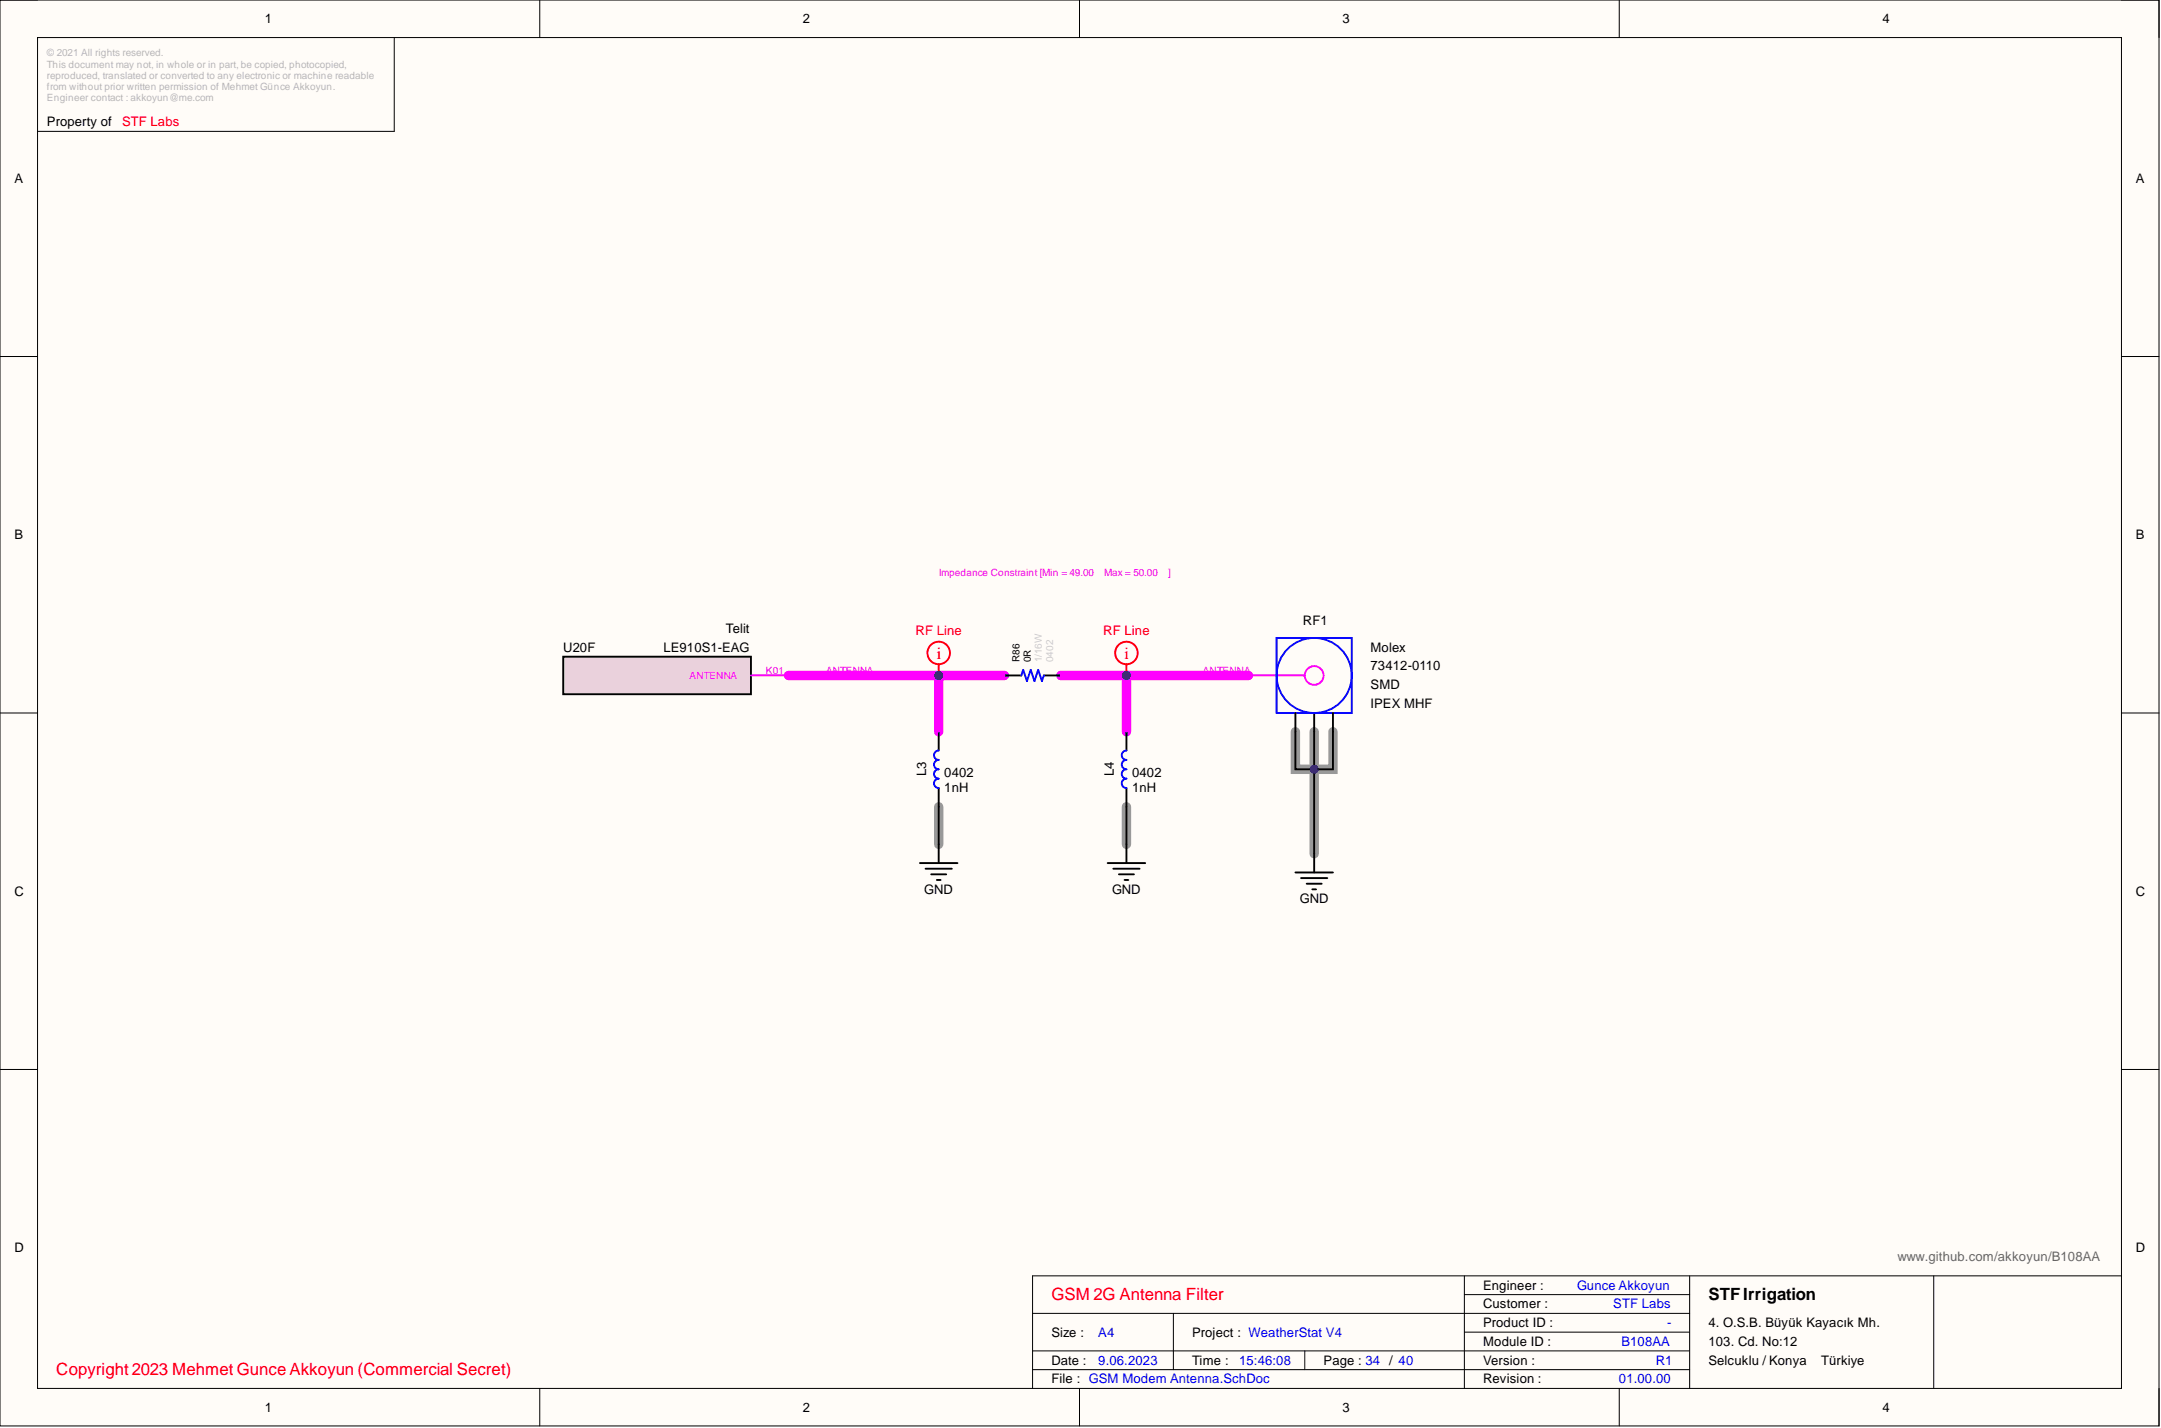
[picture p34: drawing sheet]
<svg xmlns="http://www.w3.org/2000/svg" width="292mm" height="193mm" viewBox="0 0 292 193" stroke-linecap="round" stroke-linejoin="round" font-family="sans-serif">
<defs><g id="words">
<g font-size="2.3" fill="#f00">
<text x="126.6" y="89">i</text>
<text x="152" y="89">i</text>
<text x="142.1" y="175.7">GSM 2G Antenna Filter</text>
<text x="7.6" y="185.8">Copyright 2023 Mehmet Gunce Akkoyun (Commercial Secret)</text>
</g>
<text font-size="2.3" x="230.9" y="175.7">STFIrrigation</text>
<g font-size="1.8">
<text x="35.8" y="3.1">1</text>
<text x="108.5" y="3.1">2</text>
<text x="181.4" y="3.1">3</text>
<text x="254.4" y="3.1">4</text>
<text x="6.3" y="17.1">Property of</text>
<text x="1.9" y="24.7">A</text>
<text x="288.7" y="24.7">A</text>
<text x="1.9" y="72.9">B</text>
<text x="288.7" y="72.9">B</text>
<text x="76.1" y="88.1">U20F</text>
<text x="89.7" y="88.1">LE910S1-EAG</text>
<text x="98.1" y="85.5">Telit</text>
<text x="176.1" y="84.5">RF1</text>
<text x="185.2" y="88.1">Molex</text>
<text x="185.2" y="95.7">IPEX MHF</text>
<text x="185.2" y="93.1">SMD</text>
<text x="185.2" y="90.6">73412-0110</text>
<text x="125.2" y="104.9" transform="rotate(-90 125.2 104.9)">L3</text>
<text x="127.6" y="105.1">0402</text>
<text x="127.6" y="107.1">1nH</text>
<text x="150.6" y="104.9" transform="rotate(-90 150.6 104.9)">L4</text>
<text x="153" y="105.1">0402</text>
<text x="153" y="107.1">1nH</text>
<text x="1.9" y="121">C</text>
<text x="124.9" y="120.8">GND</text>
<text x="150.3" y="120.8">GND</text>
<text x="175.7" y="122">GND</text>
<text x="288.7" y="121">C</text>
<text x="1.9" y="169.2">D</text>
<text x="288.7" y="169.2">D</text>
<text x="200.5" y="174.3">Engineer :</text>
<text x="200.5" y="176.8">Customer :</text>
<text x="200.5" y="179.3">Product ID :</text>
<text x="230.9" y="179.3">4. O.S.B. Büyük Kayacık Mh.</text>
<text x="142.1" y="184.4">Date :</text>
<text x="142.1" y="180.6">Size :</text>
<text x="161.1" y="184.4">Time :</text>
<text x="161.1" y="180.6">Project : WeatherStat V4</text>
<text x="178.9" y="184.4">Page : 34 / 40</text>
<text x="200.5" y="181.9">Module ID :</text>
<text x="200.5" y="184.4">Version :</text>
<text x="230.9" y="181.9">103. Cd. No:12</text>
<text x="230.9" y="184.4">Selcuklu / Konya</text>
<text x="246.2" y="184.4">Türkiye</text>
<text x="35.8" y="190.7">1</text>
<text x="108.5" y="190.7">2</text>
<text x="142.1" y="186.9">File : GSM Modem Antenna.SchDoc</text>
<text x="181.4" y="190.7">3</text>
<text x="200.5" y="186.9">Revision :</text>
<text x="254.4" y="190.7">4</text>
</g>
<g font-size="1.8" fill="#f00">
<text x="16.5" y="17.1">STF Labs</text>
<text x="123.8" y="85.8">RF Line</text>
<text x="149.1" y="85.8">RF Line</text>
</g>
<text font-size="1.8" fill="#666" x="256.5" y="170.5">www.github.com/akkoyun/B108AA</text>
<g font-size="1.8" fill="#00f">
<text x="213.2" y="174.3">Gunce Akkoyun</text>
<text x="218.1" y="176.8">STF Labs</text>
<text x="225.3" y="179.3">-</text>
<text x="148.5" y="184.4">9.06.2023</text>
<text x="148.5" y="180.6">A4</text>
<text x="167.5" y="184.4">15:46:08</text>
<text x="219.2" y="181.9">B108AA</text>
<text x="223.8" y="184.4">R1</text>
<text x="218.8" y="186.9">01.00.00</text>
</g>
<g font-size="1.4" fill="#b7b7b7">
<text x="6.3" y="7.6">© 2021 All rights reserved.</text>
<text x="6.3" y="9.1">This document may not, in whole or in part, be copied, photocopied,</text>
<text x="6.3" y="10.7">reproduced, translated or converted to any electronic or machine readable</text>
<text x="6.3" y="12.2">from without prior written permission of Mehmet Günce Akkoyun.</text>
<text x="6.3" y="13.7">Engineer contact : akkoyun@me.com</text>
</g>
<g font-size="1.4" fill="#f0f">
<text x="126.9" y="77.8">Impedance Constraint [Min = 49.00</text>
<text x="149.3" y="77.8">Max = 50.00</text>
<text x="157.9" y="77.8">]</text>
<text x="93.2" y="91.8">ANTENNA</text>
<text x="103.5" y="91">K01</text>
<text x="111.7" y="91">ANTENNA</text>
<text x="162.6" y="91">ANTENNA_</text>
</g>
<g font-size="1.3">
<text x="137.8" y="89.5" transform="rotate(-90 137.8 89.5)">R86</text>
<text x="139.3" y="89.5" transform="rotate(-90 139.3 89.5)">0R</text>
</g>
<g font-size="1.3" fill="#ccc">
<text x="140.8" y="89.5" transform="rotate(-90 140.8 89.5)">1/16W</text>
<text x="142.4" y="89.5" transform="rotate(-90 142.4 89.5)">0402</text>
</g>
</g></defs>
<path d="M0 0h291.8v192.7h-291.8z" fill-rule="evenodd" fill="#fffcf8"/>
<path d="M0 0h291.8v192.7h-291.8z" fill="none" stroke="#000" stroke-width=".14"/>
<path d="M5.1 5.1h281.7v182.5h-281.7z" fill-rule="evenodd" fill="#fffcf8"/>
<g fill="none" stroke="#000" stroke-width=".14">
<path d="M0 0h5.1M5.1 5.1h281.7v182.5h-281.7zM53.3 5.1v12.7h-48.2M73 0v5.1M145.9 0v5.1M218.9 0v5.1M286.8 0h5v5.1M0 48.2h5.1M286.8 48.2h5M0 96.3h5.1M286.8 96.3h5M0 144.5h5.1"/>
<path d="M286.8 144.5h5M139.6 177.5h88.8M158.6 177.5v7.6M197.9 174.9h30.5M197.9 172.4v15.2M228.4 172.4v15.2M261.4 172.4v15.2M286.8 172.4h-147.2v15.2M73 187.6v5.1M139.6 182.6h88.8M139.6 185.1h88.8M145.9 187.6v5.1"/>
<path d="M176.4 182.6v2.5M197.9 180h30.5M218.9 187.6v5.1M291.8 187.6v5.1"/>
</g>
<path d="M106.6 91.3h29.2M126.9 91.3v7.6M143.4 91.3h25.4M152.3 91.3v7.6" fill="none" stroke="#f0f" stroke-width="1.3"/>
<path d="M175.1 98.9v5.1h5.1v-5.1M177.6 98.9v16.5M126.9 109v5.1M152.3 109v5.1" fill="none" stroke="#999" stroke-width="1.3"/>
<path d="M124.3 116.6h5.1M125.1 117.4h3.6M125.9 118.2h2M126.6 118.9h.5M126.9 114.1v2.5M149.7 116.6h5.1M150.5 117.4h3.5M151.2 118.2h2.1M152 118.9h.5M152.3 114.1v2.5" fill="none" stroke="#000" stroke-width=".25"/>
<g fill="none" stroke="#f00" stroke-width=".25">
<path d="M126.9 89.8v1.5"/>
<circle cx="126.9" cy="88.2" r="1.52"/>
</g>
<circle cx="126.9" cy="91.3" r=".51" fill="#000080"/>
<circle cx="126.9" cy="91.3" r=".51" fill="none" stroke="#000080" stroke-width=".14"/>
<path d="M175.1 117.9h5.1M175.9 118.7h3.5M176.6 119.4h2.1M177.6 115.4v2.5M177.4 120.2h.5" fill="none" stroke="#000" stroke-width=".25"/>
<g fill="none" stroke="#f00" stroke-width=".25">
<path d="M152.3 89.8v1.5"/>
<circle cx="152.3" cy="88.2" r="1.52"/>
</g>
<circle cx="152.3" cy="91.3" r=".51" fill="#000080"/>
<circle cx="152.3" cy="91.3" r=".51" fill="none" stroke="#000080" stroke-width=".14"/>
<path d="M76.1 88.7h25.4v5.1h-25.4z" fill-rule="evenodd" fill="#ead1dc"/>
<path d="M76.1 88.7h25.4v5.1h-25.4zM126.9 98.9v2.5M135.8 91.3h2.2M141.1 91.3h2.3M152.3 98.9v2.5M175.1 96.3v2.6M177.6 96.3v2.6M180.2 96.3v2.6M126.9 106.5v2.5M152.3 106.5v2.5" fill="none" stroke="#000" stroke-width=".25"/>
<g fill="none" stroke="#f0f" stroke-width=".25">
<path d="M101.5 91.3h25.4M168.8 91.3h7.6"/>
<circle cx="177.6" cy="91.3" r="1.27"/>
</g>
<g fill="none" stroke="#00f" stroke-width=".25">
<path d="M138 91.3l.3-.8 .5 1.5 .5-1.5 .5 1.5 .5-1.5 .5 1.5 .3-.7M172.6 86.2h10.1v10.1h-10.1zM126.9 101.4a.63 .63 0 0 0-.7 .7 .63 .63 0 0 0 .7 .6 .63 .63 0 0 0-.7 .6 .63 .63 0 0 0 .7 .7 .63 .63 0 0 0-.7 .6 .63 .63 0 0 0 .7 .6 .63 .63 0 0 0-.7 .7 .63 .63 0 0 0 .7 .6M152.3 101.4a.63 .63 0 0 0-.7 .7 .63 .63 0 0 0 .7 .6 .63 .63 0 0 0-.7 .6 .63 .63 0 0 0 .7 .7 .63 .63 0 0 0-.7 .6 .63 .63 0 0 0 .7 .6 .63 .63 0 0 0-.7 .7 .63 .63 0 0 0 .7 .6"/>
<circle cx="177.6" cy="91.3" r="5.1"/>
</g>
<circle cx="126.9" cy="91.3" r=".51" fill="#000080"/>
<circle cx="126.9" cy="91.3" r=".51" fill="none" stroke="#000080" stroke-width=".14"/>
<path d="M126.9 109v5.1" fill="none" stroke="#000" stroke-width=".25"/>
<path d="M126.9 91.3v7.6" fill="none" stroke="#f0f" stroke-width=".25"/>
<circle cx="126.9" cy="91.3" r=".51" fill="#000080"/>
<circle cx="126.9" cy="91.3" r=".51" fill="none" stroke="#000080" stroke-width=".14"/>
<path d="M152.3 109v5.1" fill="none" stroke="#000" stroke-width=".25"/>
<path d="M143.4 91.3h25.4" fill="none" stroke="#f0f" stroke-width=".25"/>
<circle cx="152.3" cy="91.3" r=".51" fill="#000080"/>
<circle cx="152.3" cy="91.3" r=".51" fill="none" stroke="#000080" stroke-width=".14"/>
<path d="M152.3 91.3v7.6" fill="none" stroke="#f0f" stroke-width=".25"/>
<circle cx="152.3" cy="91.3" r=".51" fill="#000080"/>
<circle cx="152.3" cy="91.3" r=".51" fill="none" stroke="#000080" stroke-width=".14"/>
<path d="M177.6 98.9v16.5" fill="none" stroke="#000" stroke-width=".25"/>
<circle cx="177.6" cy="104" r=".51" fill="#000080"/>
<circle cx="177.6" cy="104" r=".51" fill="none" stroke="#000080" stroke-width=".14"/>
<path d="M175.1 98.9v5.1h2.5" fill="none" stroke="#000" stroke-width=".25"/>
<circle cx="177.6" cy="104" r=".51" fill="#000080"/>
<circle cx="177.6" cy="104" r=".51" fill="none" stroke="#000080" stroke-width=".14"/>
<path d="M180.2 98.9v5.1h-2.6" fill="none" stroke="#000" stroke-width=".25"/>
<circle cx="177.6" cy="104" r=".51" fill="#000080"/>
<circle cx="177.6" cy="104" r=".51" fill="none" stroke="#000080" stroke-width=".14"/>
<path d="M126.9 91.3h8.9" fill="none" stroke="#f0f" stroke-width=".25"/>
<circle cx="126.9" cy="91.3" r=".51" fill="#000080"/>
<circle cx="126.9" cy="91.3" r=".51" fill="none" stroke="#000080" stroke-width=".14"/>
<use href="#words"/>
</svg>
